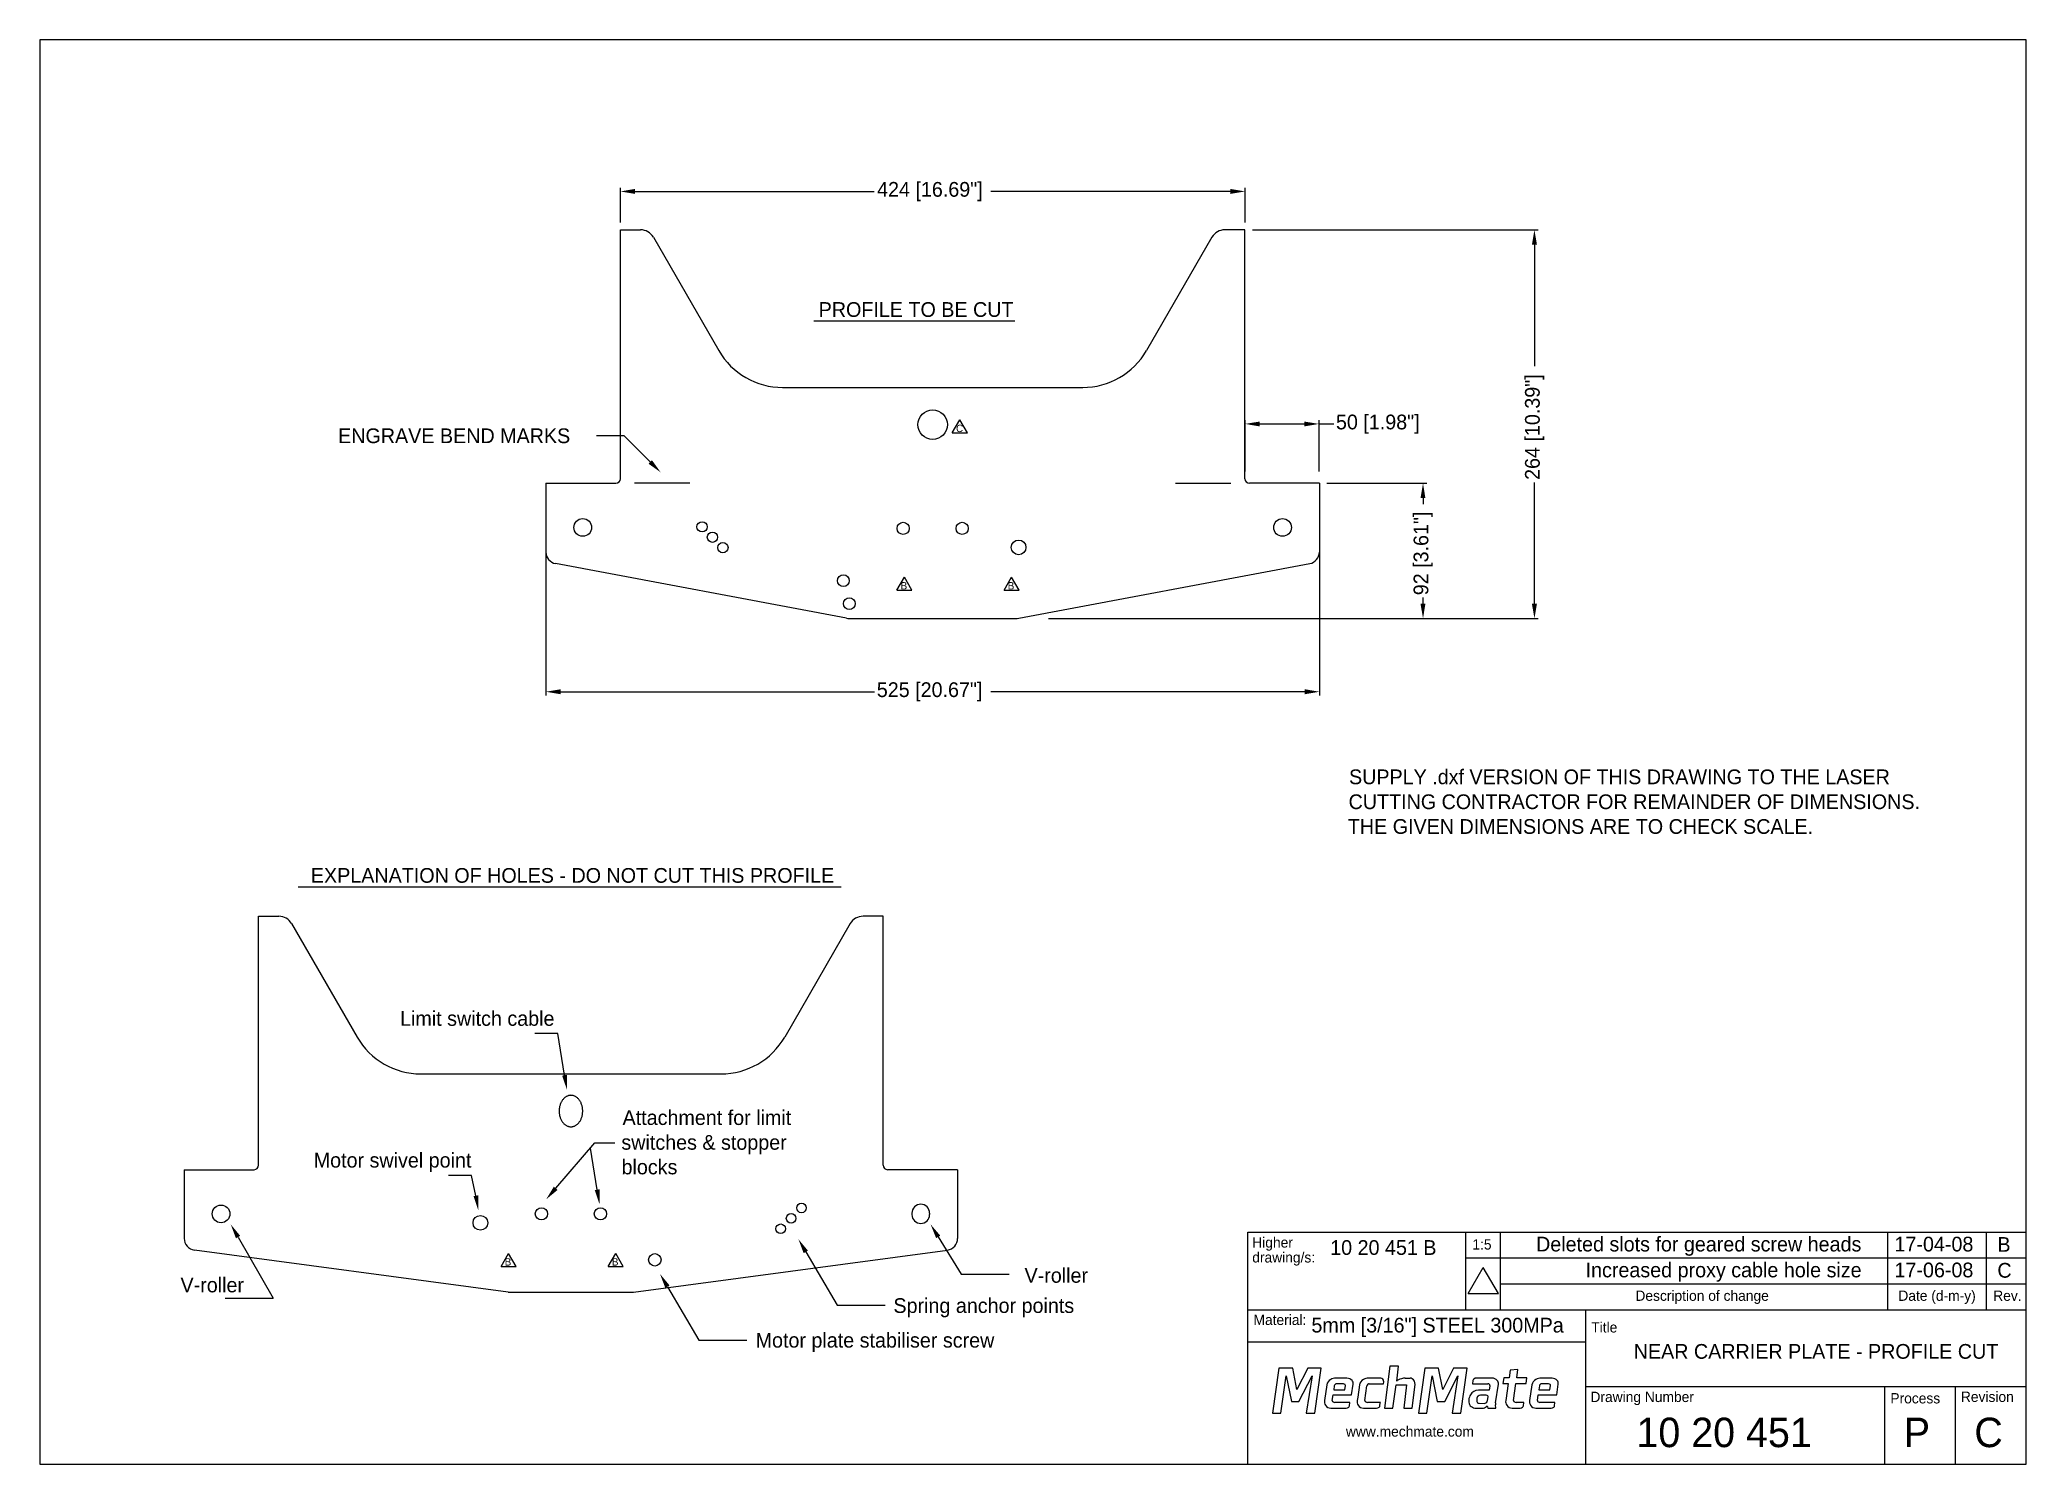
# Model space of a CAD drawing. Extents: x 2978 to 4326, y 9187 to 10154.
import ezdxf
from ezdxf.enums import TextEntityAlignment as Align

# ---------------------------------------------------------------- set-up
doc = ezdxf.new("R2010")
doc.units = 0
doc.header["$LTSCALE"] = 50
doc.layers.get('0').update_dxf_attribs({"color": 221, "linetype": 'CONTINUOUS'})
doc.layers.get('DEFPOINTS').update_dxf_attribs({"linetype": 'CONTINUOUS'})
for name, color, linetype in [('01_FRAME', 4, 'CONTINUOUS'), ('01_FRAME0', 4, 'CONTINUOUS'), ('10_OUTLINE', 2, 'CONTINUOUS'), ('10_OUTLINE0', 2, 'CONTINUOUS'), ('50_DIMENSIONS', 7, 'CONTINUOUS'), ('50_DIMENSIONS0', 7, 'CONTINUOUS'), ('50_DIMENSIONS1', 7, 'CONTINUOUS'), ('62_TEXT', 7, 'CONTINUOUS')]:
    doc.layers.add(name, color=color, linetype=linetype)
doc.styles.add('MECHTRONICS', font='txt', dxfattribs={"height": 10})
doc.dimstyles.get("Standard").update_dxf_attribs({"dimtxt": 0.18, "dimasz": 0.18, "dimexe": 0.18, "dimexo": 0.0625, "dimgap": 0.09, "dimtad": 0, "dimtih": 1, "dimtoh": 1, "dimzin": 0, "dimcen": 0.09, "dimazin": 3, "dimtfac": 1, "dimtofl": 0, "dimtmove": 0, "dimatfit": 3})

msp = doc.modelspace()

# ---------------------------------------------------------------- texts
at = {"layer": '01_FRAME', "color": 7, "style": 'MECHTRONICS'}
for s, height, p in [('C', 5, (3600.068, 9887.558)), ('B', 5, (3562.448, 9780.714)), ('B', 5, (3635.165, 9780.714)), ('Deleted slots for geared screw heads', 10, (3993.708, 9331.388)), ('B', 10, (4306.787, 9331.152)), ('B', 5, (3293.799, 9321.787)), ('B', 5, (3366.517, 9321.787)), ('Increased proxy cable hole size', 10, (4027.324, 9313.826)), ('C', 10, (4306.787, 9313.591))]:
    msp.add_text(s, height=height, dxfattribs=at).set_placement(p)
at = {"layer": '01_FRAME', "color": 8, "style": 'MECHTRONICS'}
for s, p in [('drawing/s:', (3801.111, 9323.898)), ('Higher', (3801.111, 9334.036)), ('Description of change', (4061.139, 9297.873)), ('Date (d-m-y)', (4239.563, 9297.873)), ('Rev.', (4303.973, 9297.873)), ('Material:', (3801.957, 9281.463)), ('Title', (4031.175, 9276.384)), ('Drawing Number', (4030.603, 9229.18)), ('Process', (4234.163, 9228.247)), ('Revision', (4282.024, 9229.256)), ('www.mechmate.com', (3864.654, 9205.701))]:
    msp.add_text(s, height=7, dxfattribs=at).set_placement(p)
at = {"layer": '01_FRAME0', "color": 8, "style": 'MECHTRONICS'}
msp.add_text('1:5', height=7, dxfattribs=at).set_placement((3950.499, 9332.67))
at = {"layer": '62_TEXT', "style": 'MECHTRONICS'}
for s, p in [('PROFILE TO BE CUT', (3572.975, 9965.734)), ('EXPLANATION OF HOLES - DO NOT CUT THIS PROFILE', (3339.808, 9581.632)), ('NEAR CARRIER PLATE - PROFILE CUT', (4183.695, 9258.557))]:
    msp.add_text(s, height=10, dxfattribs=at).set_placement(p, align=Align.CENTER)
for s, height, p in [('10 20 451 B', 10, (3854.005, 9329.06)), ('17-04-08', 10, (4236.964, 9331.388)), ('17-06-08', 10, (4236.964, 9313.826)), ('Spring anchor points', 10, (3557.587, 9289.655)), ('5mm [3/16"] STEEL 300MPa', 10, (3841.263, 9276.369)), ('10 20 451', 20, (4061.839, 9198.565)), ('P', 20, (4243.269, 9198.565)), ('C', 20, (4291.129, 9198.565))]:
    msp.add_text(s, height=height, dxfattribs=at).set_placement(p)

# ---------------------------------------------------------------- blocks, each defined once
blk = doc.blocks.new('*U53')
at = {"layer": '50_DIMENSIONS1', "color": 0, "style": 'MECHTRONICS'}
blk.add_text('525 [20.67"]', height=10, dxfattribs=at).set_placement((3546.3, 9707.7))
blk = doc.blocks.new('*D39')
at = {"layer": '50_DIMENSIONS1', "color": 7}
for p, q in [((3321.8, 9847.8), (3321.8, 9708.8)), ((3846.7, 9847.8), (3846.7, 9708.8)), ((3331.8, 9711.3), (3544.8, 9711.3)), ((3836.7, 9711.3), (3623.6, 9711.3))]:
    blk.add_line(p, q, dxfattribs=at)
for points in [[(3331.8, 9713), (3331.8, 9709.6), (3321.8, 9711.3)], [(3836.7, 9713), (3836.7, 9709.6), (3846.7, 9711.3)]]:
    blk.add_solid(points, dxfattribs=at)
at = {"layer": 'DEFPOINTS', "color": 0}
for p in [(3321.8, 9852.8), (3846.7, 9852.8), (3846.7, 9711.3)]:
    blk.add_point(p, dxfattribs=at)
at = {"layer": '50_DIMENSIONS1'}
blk.add_blockref('*U53', (0, 0), dxfattribs=at)
blk = doc.blocks.new('*U50')
at = {"layer": '50_DIMENSIONS1', "color": 0, "style": 'MECHTRONICS'}
blk.add_text('264 [10.39"]', height=10, rotation=90, dxfattribs=at).set_placement((3996.2, 9855.1))
blk = doc.blocks.new('*D40')
at = {"layer": '50_DIMENSIONS1', "color": 7}
for p, q in [((3801.2, 10024.8), (3995.1, 10024.8)), ((3992.6, 10014.8), (3992.6, 9932.4)), ((3992.6, 9771), (3992.6, 9853.4)), ((3662.8, 9761), (3995.1, 9761))]:
    blk.add_line(p, q, dxfattribs=at)
for points in [[(3990.9, 10014.8), (3994.3, 10014.8), (3992.6, 10024.8)], [(3990.9, 9771), (3994.3, 9771), (3992.6, 9761)]]:
    blk.add_solid(points, dxfattribs=at)
at = {"layer": 'DEFPOINTS', "color": 0}
for p in [(3796.2, 10024.8), (3992.6, 10024.8), (3657.8, 9761)]:
    blk.add_point(p, dxfattribs=at)
at = {"layer": '50_DIMENSIONS1'}
blk.add_blockref('*U50', (0, 0), dxfattribs=at)
blk = doc.blocks.new('*U52')
at = {"layer": '50_DIMENSIONS1', "color": 0, "style": 'MECHTRONICS'}
blk.add_text('92 [3.61"]', height=10, rotation=90, dxfattribs=at).set_placement((3920.6, 9776.8))
blk = doc.blocks.new('*D41')
at = {"layer": '50_DIMENSIONS1', "color": 7}
for p, q in [((3851.7, 9852.8), (3919.5, 9852.8)), ((3917, 9842.8), (3917, 9838.6)), ((3917, 9771), (3917, 9775.3)), ((3662.8, 9761), (3919.5, 9761))]:
    blk.add_line(p, q, dxfattribs=at)
for points in [[(3915.3, 9842.8), (3918.6, 9842.8), (3917, 9852.8)], [(3915.3, 9771), (3918.6, 9771), (3917, 9761)]]:
    blk.add_solid(points, dxfattribs=at)
at = {"layer": 'DEFPOINTS', "color": 0}
for p in [(3846.7, 9852.8), (3917, 9852.8), (3657.8, 9761)]:
    blk.add_point(p, dxfattribs=at)
at = {"layer": '50_DIMENSIONS1'}
blk.add_blockref('*U52', (0, 0), dxfattribs=at)
blk = doc.blocks.new('*U51')
at = {"layer": '50_DIMENSIONS1', "color": 0, "style": 'MECHTRONICS'}
blk.add_text('50 [1.98"]', height=10, dxfattribs=at).set_placement((3857.9, 9889.4))
blk = doc.blocks.new('*D42')
at = {"layer": '50_DIMENSIONS1', "color": 7}
for p, q in [((3796.2, 9860.8), (3796.2, 9895.6)), ((3846.4, 9860.8), (3846.4, 9895.6)), ((3806.2, 9893.1), (3836.4, 9893.1)), ((3846.4, 9893.1), (3856.4, 9893.1))]:
    blk.add_line(p, q, dxfattribs=at)
for points in [[(3806.2, 9894.7), (3806.2, 9891.4), (3796.2, 9893.1)], [(3836.4, 9894.7), (3836.4, 9891.4), (3846.4, 9893.1)]]:
    blk.add_solid(points, dxfattribs=at)
at = {"layer": 'DEFPOINTS', "color": 0}
for p in [(3846.4, 9893.1), (3796.2, 9855.8), (3846.4, 9855.8)]:
    blk.add_point(p, dxfattribs=at)
at = {"layer": '50_DIMENSIONS1'}
blk.add_blockref('*U51', (0, 0), dxfattribs=at)
blk = doc.blocks.new('*U49')
at = {"layer": '50_DIMENSIONS1', "color": 0, "style": 'MECHTRONICS'}
blk.add_text('424 [16.69"]', height=10, dxfattribs=at).set_placement((3546.5, 10047.3))
blk = doc.blocks.new('*D43')
at = {"layer": '50_DIMENSIONS1', "color": 7}
for p, q in [((3372.3, 10029.8), (3372.3, 10053.4)), ((3382.3, 10050.9), (3544.6, 10050.9)), ((3786.2, 10050.9), (3623.8, 10050.9)), ((3796.2, 10029.8), (3796.2, 10053.4))]:
    blk.add_line(p, q, dxfattribs=at)
for points in [[(3382.3, 10052.6), (3382.3, 10049.2), (3372.3, 10050.9)], [(3786.2, 10052.6), (3786.2, 10049.2), (3796.2, 10050.9)]]:
    blk.add_solid(points, dxfattribs=at)
at = {"layer": 'DEFPOINTS', "color": 0}
for p in [(3796.2, 10050.9), (3372.3, 10024.8), (3796.2, 10024.8)]:
    blk.add_point(p, dxfattribs=at)
at = {"layer": '50_DIMENSIONS1'}
blk.add_blockref('*U49', (0, 0), dxfattribs=at)
blk = doc.blocks.new('*U17')
at = {"layer": '62_TEXT', "style": 'MECHTRONICS'}
blk.add_text('V-roller', height=10, dxfattribs=at).set_placement((616.9, 200.1))
blk = doc.blocks.new('*U18')
at = {"layer": '62_TEXT', "style": 'MECHTRONICS'}
for s, p in [('Attachment for limit ', (344.1, 307.2)), ('switches & stopper ', (343.3, 290.4)), ('blocks', (343.4, 273.7))]:
    blk.add_text(s, height=10, dxfattribs=at).set_placement(p)
blk = doc.blocks.new('*U19')
at = {"layer": '62_TEXT', "style": 'MECHTRONICS'}
blk.add_text('V-roller', height=10, dxfattribs=at).set_placement((44.1, 193.6))
blk = doc.blocks.new('*U20')
at = {"layer": '62_TEXT', "style": 'MECHTRONICS'}
for s, p in [('SUPPLY .dxf VERSION OF THIS DRAWING TO THE LASER ', (837.1, 538.5)), ('CUTTING CONTRACTOR FOR REMAINDER OF DIMENSIONS. ', (836.8, 521.6)), ('THE GIVEN DIMENSIONS ARE TO CHECK SCALE.', (836.3, 504.8))]:
    blk.add_text(s, height=10, dxfattribs=at).set_placement(p)
blk = doc.blocks.new('*U21')
at = {"layer": '50_DIMENSIONS'}
blk.add_lwpolyline([(558.3, 231.2), (573.9, 205.9), (606.4, 205.9)], dxfattribs=at)
blk.add_solid([(556.9, 230.4), (553.1, 239.8), (559.7, 232.1)], dxfattribs=at)
blk = doc.blocks.new('*U22')
at = {"layer": '50_DIMENSIONS'}
blk.add_lwpolyline([(468.4, 221.1), (489.7, 184.8), (522.2, 184.8)], dxfattribs=at)
blk.add_solid([(467, 220.2), (463.4, 229.7), (469.9, 221.9)], dxfattribs=at)
blk = doc.blocks.new('*U23')
at = {"layer": '62_TEXT', "style": 'MECHTRONICS'}
blk.add_text('Motor plate stabiliser screw', height=10, dxfattribs=at).set_placement((434.4, 156.1))
blk = doc.blocks.new('*U24')
at = {"layer": '50_DIMENSIONS'}
blk.add_lwpolyline([(374.6, 197.4), (395.8, 161.2), (428.4, 161.2)], dxfattribs=at)
blk.add_solid([(373.1, 196.6), (369.5, 206.1), (376, 198.3)], dxfattribs=at)
blk = doc.blocks.new('*U25')
at = {"layer": '62_TEXT', "style": 'MECHTRONICS'}
blk.add_text('Limit switch cable', height=10, dxfattribs=at).set_placement((193.1, 374.5))
blk = doc.blocks.new('*U26')
at = {"layer": '62_TEXT', "style": 'MECHTRONICS'}
blk.add_text('Motor swivel point', height=10, dxfattribs=at).set_placement((134.5, 278.3))
blk = doc.blocks.new('*U37')
at = {"layer": '50_DIMENSIONS0', "style": 'MECHTRONICS'}
blk.add_text('ENGRAVE BEND MARKS', height=10, dxfattribs=at).set_placement((1684.9, 9853.7))
blk = doc.blocks.new('*U38')
at = {"layer": '50_DIMENSIONS0'}
blk.add_lwpolyline([(1896.8, 9840.9), (1879.1, 9858.6), (1860.3, 9858.6)], dxfattribs=at)
blk.add_solid([(1897.9, 9842.1), (1903.8, 9833.9), (1895.6, 9839.7)], dxfattribs=at)

# ---------------------------------------------------------------- dimensions: what is measured, and where the dimension line sits
at = {"layer": '50_DIMENSIONS1', "color": 255}
for base, p1, p2, picture, middle in [((3796.158, 10050.883), (3372.258, 10024.815), (3796.158, 10024.815), '*D43', (3584.208, 10050.883)), ((3846.37, 9893.068), (3796.158, 9855.815), (3846.37, 9855.815), '*D42', (3888, 9893.068)), ((3846.658, 9711.306), (3321.758, 9852.815), (3846.658, 9852.815), '*D39', (3584.208, 9711.306))]:
    dim = msp.add_linear_dim(base=base, p1=p1, p2=p2, dimstyle='Standard', override={"dimpost": '<>'}, dxfattribs=at)
    dim.commit()
    dim.dimension.update_dxf_attribs({"geometry": picture, "text_midpoint": middle})
for base, p2, picture, middle in [((3992.611, 10024.815), (3796.158, 10024.815), '*D40', (3992.611, 9892.915)), ((3916.98, 9852.815), (3846.658, 9852.815), '*D41', (3916.98, 9806.915))]:
    dim = msp.add_linear_dim(base=base, p1=(3657.843, 9761.015), p2=p2, angle=90, dimstyle='Standard', override={"dimpost": '<>'}, dxfattribs=at)
    dim.commit()
    dim.dimension.update_dxf_attribs({"geometry": picture, "text_midpoint": middle})

# ---------------------------------------------------------------- linework, layer by layer
for p, q in [((3419.403, 9852.815), (3381.88, 9852.815)), ((3749.013, 9852.815), (3786.536, 9852.815))]:
    msp.add_line(p, q)
at = {"layer": '01_FRAME', "color": 4}
for p, q in [((2978.222, 10153.868), (2978.222, 9186.936)), ((4326.387, 10153.868), (2978.222, 10153.868)), ((4326.387, 9186.936), (4326.387, 10153.868)), ((3798.087, 9291.838), (3945.988, 9291.838)), ((3798.087, 9186.936), (3798.087, 9291.838)), ((3945.988, 9291.838), (4325.97, 9291.838)), ((4027.305, 9291.838), (4027.305, 9186.936)), ((3798.087, 9270.105), (4027.305, 9270.105)), ((4027.305, 9239.62), (4325.97, 9239.62)), ((2978.222, 9186.936), (4326.387, 9186.936))]:
    msp.add_line(p, q, dxfattribs=at)
at = {"layer": '01_FRAME', "color": 7}
for p, q in [((3597.544, 9887.021), (3602.654, 9895.871)), ((3607.764, 9887.021), (3602.654, 9895.871)), ((3597.544, 9887.021), (3607.764, 9887.021)), ((3559.924, 9780.177), (3565.034, 9789.027)), ((3570.143, 9780.177), (3565.034, 9789.027)), ((3632.641, 9780.177), (3637.751, 9789.027)), ((3642.861, 9780.177), (3637.751, 9789.027)), ((3559.924, 9780.177), (3570.143, 9780.177)), ((3632.641, 9780.177), (3642.861, 9780.177)), ((3291.275, 9321.25), (3296.385, 9330.1)), ((3301.495, 9321.25), (3296.385, 9330.1)), ((3363.993, 9321.25), (3369.102, 9330.1)), ((3374.212, 9321.25), (3369.102, 9330.1)), ((3291.275, 9321.25), (3301.495, 9321.25)), ((3363.993, 9321.25), (3374.212, 9321.25)), ((3947.702, 9302.779), (3957.921, 9320.479)), ((3968.14, 9302.779), (3957.921, 9320.479)), ((3947.702, 9302.779), (3968.14, 9302.779))]:
    msp.add_line(p, q, dxfattribs=at)
at = {"layer": '01_FRAME', "color": 8}
for p, q in [((3798.087, 9344.566), (3945.988, 9344.566)), ((3798.087, 9291.838), (3798.087, 9344.566)), ((3945.988, 9344.566), (4325.97, 9344.566)), ((3945.988, 9291.838), (3945.988, 9344.566)), ((3969.609, 9291.838), (3969.609, 9344.777)), ((4232.329, 9291.838), (4232.329, 9344.733)), ((4299.288, 9291.838), (4299.288, 9344.733)), ((3945.988, 9327.004), (4325.97, 9327.004)), ((3969.609, 9309.443), (4325.97, 9309.443)), ((4230.249, 9239.62), (4230.249, 9186.936)), ((4278.109, 9239.62), (4278.109, 9186.936))]:
    msp.add_line(p, q, dxfattribs=at)
at = {"layer": '01_FRAME0', "color": 7}
for p, q in [((3819.214, 9252.158), (3814.898, 9221.642)), ((3828.591, 9252.158), (3819.214, 9252.158)), ((3831.36, 9237.582), (3828.591, 9252.158)), ((3838.732, 9252.158), (3831.36, 9237.582)), ((3847.975, 9252.158), (3838.732, 9252.158)), ((3843.602, 9221.642), (3847.975, 9252.158)), ((3894.52, 9253.452), (3890.963, 9224.929)), ((3900.345, 9253.452), (3894.52, 9253.452)), ((3899.127, 9243.24), (3900.345, 9253.452)), ((3918.2, 9252.158), (3913.883, 9221.642)), ((3927.577, 9252.158), (3918.2, 9252.158)), ((3930.346, 9237.582), (3927.577, 9252.158)), ((3937.718, 9252.158), (3930.346, 9237.582)), ((3946.961, 9252.158), (3937.718, 9252.158)), ((3942.588, 9221.642), (3946.961, 9252.158)), ((3976.212, 9250.788), (3975.397, 9245.535)), ((3981.395, 9251.378), (3976.212, 9250.788)), ((3980.549, 9245.535), (3981.395, 9251.378)), ((3820.512, 9221.642), (3824.122, 9247.049)), ((3824.122, 9247.049), (3827.674, 9229.554)), ((3832.773, 9229.554), (3841.654, 9246.934)), ((3841.654, 9246.934), (3837.682, 9221.642)), ((3851.675, 9240.856), (3850.06, 9230.247)), ((3856.741, 9240.078), (3856.421, 9237.397)), ((3856.421, 9237.397), (3863.877, 9237.397)), ((3865.356, 9245.393), (3857.904, 9245.393)), ((3862.962, 9241.527), (3858.205, 9241.527)), ((3863.877, 9237.397), (3864.29, 9240.397)), ((3868.516, 9234.091), (3869.597, 9241.344)), ((3873.873, 9240.856), (3872.642, 9232.553)), ((3877.604, 9230.131), (3878.948, 9240.088)), ((3887.715, 9245.393), (3880.102, 9245.393)), ((3880.409, 9241.548), (3890.103, 9241.548)), ((3890.103, 9241.548), (3890.319, 9242.878)), ((3896.415, 9224.929), (3898.661, 9240.845)), ((3898.661, 9240.845), (3905.89, 9240.845)), ((3905.89, 9240.845), (3903.878, 9224.929)), ((3904.976, 9245.393), (3908.165, 9245.393)), ((3909.563, 9224.929), (3911.597, 9241.018)), ((3919.498, 9221.642), (3923.108, 9247.049)), ((3923.108, 9247.049), (3926.66, 9229.554)), ((3931.759, 9229.554), (3940.64, 9246.934)), ((3940.64, 9246.934), (3936.667, 9221.642)), ((3950.858, 9243.771), (3950.627, 9241.541)), ((3950.627, 9241.541), (3961.017, 9241.541)), ((3963.868, 9245.462), (3953.242, 9245.462)), ((3961.931, 9237.313), (3954.549, 9237.313)), ((3962.316, 9240.08), (3961.931, 9237.313)), ((3962.345, 9240.412), (3962.316, 9240.08)), ((3966.152, 9228.553), (3968.109, 9241.414)), ((3971.756, 9245.535), (3971.091, 9241.768)), ((3971.091, 9241.768), (3974.859, 9241.768)), ((3975.397, 9245.535), (3971.756, 9245.535)), ((3974.859, 9241.768), (3973.09, 9230.236)), ((3978.435, 9230.12), (3980.088, 9241.768)), ((3980.088, 9241.768), (3987.009, 9241.768)), ((3987.47, 9245.535), (3980.549, 9245.535)), ((3987.009, 9241.768), (3987.47, 9245.535)), ((3990.862, 9240.856), (3989.247, 9230.247)), ((3995.928, 9240.078), (3995.607, 9237.397)), ((3995.607, 9237.397), (4003.064, 9237.397)), ((4004.543, 9245.393), (3997.091, 9245.393)), ((4002.149, 9241.527), (3997.391, 9241.527)), ((4003.064, 9237.397), (4003.477, 9240.397)), ((4007.703, 9234.091), (4008.783, 9241.344)), ((3814.898, 9221.642), (3820.512, 9221.642)), ((3827.674, 9229.554), (3832.773, 9229.554)), ((3837.682, 9221.642), (3843.602, 9221.642)), ((3854.443, 9225.019), (3864.778, 9225.019)), ((3855.409, 9230.131), (3855.905, 9234.091)), ((3855.905, 9234.091), (3868.516, 9234.091)), ((3867.362, 9228.94), (3857.135, 9228.94)), ((3867.132, 9226.71), (3867.362, 9228.94)), ((3868.516, 9234.091), (3868.516, 9234.091)), ((3872.642, 9232.553), (3872.258, 9230.247)), ((3876.641, 9225.019), (3880.64, 9225.019)), ((3880.64, 9228.94), (3879.33, 9228.94)), ((3888.06, 9228.94), (3880.64, 9228.94)), ((3880.64, 9225.019), (3885.438, 9225.019)), ((3887.791, 9226.71), (3888.022, 9228.709)), ((3888.022, 9228.709), (3888.06, 9228.94)), ((3890.963, 9224.929), (3896.415, 9224.929)), ((3890.963, 9224.929), (3890.963, 9224.929)), ((3903.878, 9224.929), (3909.563, 9224.929)), ((3913.883, 9221.642), (3919.498, 9221.642)), ((3926.66, 9229.554), (3931.759, 9229.554)), ((3936.667, 9221.642), (3942.588, 9221.642)), ((3953.088, 9225.011), (3958.009, 9225.011)), ((3955.01, 9228.304), (3958.715, 9228.232)), ((3959.955, 9233.763), (3956.016, 9233.763)), ((3960.705, 9230.164), (3961.152, 9232.633)), ((3961.009, 9225.088), (3966.315, 9225.088)), ((3966.315, 9225.088), (3966.114, 9227.361)), ((3977.473, 9225.008), (3982.81, 9225.008)), ((3977.473, 9225.008), (3977.858, 9225.008)), ((3985.394, 9228.929), (3980.16, 9228.929)), ((3985.163, 9226.699), (3985.394, 9228.929)), ((3993.63, 9225.019), (4003.965, 9225.019)), ((3994.596, 9230.131), (3995.091, 9234.091)), ((3995.091, 9234.091), (4007.703, 9234.091)), ((4006.549, 9228.94), (3996.322, 9228.94)), ((4006.319, 9226.71), (4006.549, 9228.94)), ((4007.703, 9234.091), (4007.703, 9234.091))]:
    msp.add_line(p, q, dxfattribs=at)
for centre, radius, start, end in [((3856.545, 9240.083), 4.931, 116.434312, 170.973748), ((3858.175, 9236.804), 8.593, 91.809445, 116.434312), ((3858.504, 9239.824), 1.781, 129.978867, 171.821547), ((3858.247, 9240.193), 1.334, 91.829758, 131.711499), ((3863.027, 9240.158), 1.37, 41.694258, 92.74167), ((3863.342, 9240.439), 0.949, 357.496511, 41.694258), ((3864.86, 9239.883), 5.532, 44.532576, 84.85299), ((3866.761, 9241.753), 2.865, 351.796154, 44.532576), ((3878.743, 9240.083), 4.931, 116.434312, 170.973748), ((3880.373, 9236.804), 8.593, 91.809445, 116.434312), ((3880.709, 9239.846), 1.781, 129.978867, 171.821547), ((3880.452, 9240.215), 1.334, 91.829758, 131.711499), ((3887.791, 9242.785), 2.609, 29.017139, 91.670039), ((3888.293, 9243.064), 2.034, 354.752788, 29.017139), ((3900.983, 9242.149), 2.153, 118.12841, 149.550277), ((3905.362, 9233.958), 11.441, 91.933706, 118.12841), ((3908.212, 9242.817), 2.576, 57.030569, 91.058419), ((3907.235, 9241.311), 4.371, 356.162258, 57.030569), ((3954.683, 9230.979), 6.335, 91.211385, 150.301334), ((3952.545, 9243.495), 1.71, 130.984209, 170.706155), ((3953.235, 9242.7), 2.762, 89.862277, 130.984209), ((3961.083, 9240.173), 1.37, 41.694258, 92.74167), ((3961.397, 9240.453), 0.949, 357.496511, 41.694258), ((3963.372, 9239.953), 5.532, 44.532576, 84.85299), ((3965.273, 9241.823), 2.865, 351.796154, 44.532576), ((3995.732, 9240.083), 4.931, 116.434312, 170.973748), ((3997.362, 9236.804), 8.593, 91.809445, 116.434312), ((3997.691, 9239.824), 1.781, 129.978867, 171.821547), ((3997.434, 9240.193), 1.334, 91.829758, 131.711499), ((4002.214, 9240.158), 1.37, 41.694258, 92.74167), ((4002.529, 9240.439), 0.949, 357.496511, 41.694258), ((4004.047, 9239.883), 5.532, 44.532576, 84.85299), ((4005.948, 9241.753), 2.865, 351.796154, 44.532576), ((3854.794, 9229.642), 4.772, 172.721557, 213.37814), ((3854.519, 9229.461), 4.443, 213.37814, 269.02243), ((3856.439, 9230.139), 1.029, 180.443681, 242.054946), ((3857.124, 9231.431), 2.492, 242.054946, 270.250188), ((3864.763, 9227.801), 2.782, 269.688115, 309.851598), ((3865.469, 9226.955), 1.681, 309.851598, 351.610132), ((3876.991, 9229.642), 4.772, 172.721557, 213.37814), ((3876.717, 9229.461), 4.443, 213.37814, 269.02243), ((3878.634, 9230.139), 1.029, 180.443681, 242.054946), ((3879.319, 9231.431), 2.492, 242.054946, 270.250188), ((3885.423, 9227.801), 2.782, 269.688115, 309.851598), ((3886.129, 9226.955), 1.681, 309.851598, 351.610132), ((3953.815, 9229.934), 5.832, 172.840773, 205.630649), ((3957.278, 9229.499), 9.322, 150.301334, 172.840773), ((3951.419, 9228.785), 3.175, 205.630649, 237.511017), ((3953.519, 9232.083), 7.084, 237.511017, 266.510065), ((3958.992, 9230.25), 5.563, 164.788246, 186.820146), ((3954.761, 9229.706), 1.298, 185.171296, 236.501383), ((3935.403, 9237.023), 18.98, 343.742062, 345.590227), ((3955.565, 9231.776), 1.854, 126.797417, 163.583748), ((3955.118, 9230.245), 1.944, 236.501383, 266.8299), ((3955.987, 9231.17), 2.593, 89.355342, 126.250175), ((3957.372, 9228.574), 3.62, 280.141617, 328.863897), ((3958.332, 9230.535), 2.335, 279.456558, 324.929404), ((3959.89, 9232.394), 1.37, 41.694258, 92.74167), ((3957.603, 9231.047), 3.225, 324.929404, 344.118817), ((3965.731, 9227.56), 5.33, 189.251851, 207.625462), ((3960.204, 9232.675), 0.949, 357.496511, 41.694258), ((3971.095, 9227.801), 5, 171.34562, 185.043531), ((3977.823, 9229.631), 4.772, 172.721557, 213.37814), ((3977.549, 9229.45), 4.443, 213.37814, 269.02243), ((3979.464, 9230.128), 1.029, 180.443681, 242.054946), ((3980.149, 9231.42), 2.492, 242.054946, 270.250188), ((3982.794, 9227.79), 2.782, 269.688115, 309.851598), ((3983.5, 9226.944), 1.681, 309.851598, 351.610132), ((3993.981, 9229.642), 4.772, 172.721557, 213.37814), ((3993.706, 9229.461), 4.443, 213.37814, 269.02243), ((3995.626, 9230.139), 1.029, 180.443681, 242.054946), ((3996.311, 9231.431), 2.492, 242.054946, 270.250188), ((4003.95, 9227.801), 2.782, 269.688115, 309.851598), ((4004.656, 9226.955), 1.681, 309.851598, 351.610132)]:
    msp.add_arc(centre, radius, start, end, dxfattribs=at)
at = {"layer": '10_OUTLINE', "color": 2}
for p, q in [((3372.258, 9855.815), (3372.258, 10024.815)), ((3372.258, 10024.815), (3385.984, 10024.815)), ((3394.645, 10019.815), (3439.101, 9942.815)), ((3773.771, 10019.815), (3729.315, 9942.815)), ((3796.158, 10024.815), (3782.432, 10024.815)), ((3796.158, 9855.815), (3796.158, 10024.815)), ((3482.402, 9917.815), (3686.014, 9917.815)), ((3321.758, 9852.815), (3369.258, 9852.815)), ((3321.758, 9852.815), (3321.758, 9806.137)), ((3846.658, 9852.815), (3799.158, 9852.815)), ((3846.658, 9852.815), (3846.658, 9806.137)), ((3321.758, 9805.315), (3321.758, 9805.315)), ((3321.758, 9805.315), (3321.758, 9805.315)), ((3846.658, 9805.315), (3846.658, 9805.315)), ((3525.826, 9761.188), (3328.282, 9798.274)), ((3642.59, 9761.188), (3840.134, 9798.274)), ((3527.685, 9761.015), (3640.731, 9761.015))]:
    msp.add_line(p, q, dxfattribs=at)
for centre, radius in [((3584.208, 9892.602), 10), ((3346.758, 9822.815), 6), ((3821.658, 9822.815), 6), ((3427.703, 9823.239), 3.5), ((3434.774, 9816.168), 3.5), ((3441.845, 9809.097), 3.5), ((3642.513, 9809.246), 5), ((3523.636, 9786.674), 4), ((3527.685, 9771.092), 4)]:
    msp.add_circle(centre, radius, dxfattribs=at)
for centre, radius, start, end in [((3385.984, 10014.815), 10, 30, 90), ((3782.432, 10014.815), 10, 90, 150), ((3482.402, 9967.815), 50, 210, 270), ((3686.014, 9967.815), 50, 270, 330), ((3369.258, 9855.815), 3, 270, 0), ((3799.158, 9855.815), 3, 180, 270), ((3329.758, 9806.137), 8, 180, 259.367184), ((3838.658, 9806.137), 8, 280.632816, 0), ((3527.685, 9771.092), 10.077, 259.367184, 270), ((3640.731, 9771.092), 10.077, 270, 280.632816)]:
    msp.add_arc(centre, radius, start, end, dxfattribs=at)
at = {"layer": '10_OUTLINE0', "color": 2}
for centre in [(3564.208, 9822.208), (3604.208, 9822.208)]:
    msp.add_circle(centre, 4.15, dxfattribs=at)
at = {"layer": '50_DIMENSIONS'}
for p, q in [((3329.86, 9479.22), (3314.267, 9479.22)), ((3271.295, 9382.999), (3255.701, 9382.999)), ((3112.83, 9341.126), (3136.702, 9299.637)), ((3104.115, 9299.692), (3136.702, 9299.637))]:
    msp.add_line(p, q, dxfattribs=at)
msp.add_solid([(3111.386, 9340.295), (3107.843, 9349.794), (3114.275, 9341.957)], dxfattribs=at)
at = {"layer": '62_TEXT'}
for p, q in [((3503.611, 9963), (3639.876, 9963)), ((3153.714, 9578.898), (3522.007, 9578.898)), ((3126.763, 9389.897), (3126.763, 9558.897)), ((3126.763, 9558.897), (3140.489, 9558.897)), ((3550.663, 9558.897), (3536.937, 9558.897)), ((3550.663, 9389.897), (3550.663, 9558.897)), ((3149.15, 9553.897), (3193.606, 9476.897)), ((3528.276, 9553.897), (3483.82, 9476.897)), ((3334.42, 9451.008), (3329.86, 9479.22)), ((3236.907, 9451.897), (3440.519, 9451.897)), ((3328.39, 9374.259), (3354.994, 9405.054)), ((3356.512, 9373.32), (3351.952, 9401.532)), ((3354.994, 9405.054), (3368.587, 9405.054)), ((3076.263, 9386.897), (3123.763, 9386.897)), ((3076.263, 9386.897), (3076.263, 9340.219)), ((3601.163, 9386.897), (3553.663, 9386.897)), ((3601.163, 9386.897), (3601.163, 9340.219)), ((3274.25, 9369.22), (3271.295, 9382.999)), ((3570.163, 9357.397), (3570.163, 9356.397)), ((3582.163, 9357.397), (3582.163, 9356.397)), ((3076.263, 9339.397), (3076.263, 9339.397)), ((3296.213, 9303.747), (3083.2, 9332.29)), ((3381.213, 9303.747), (3594.226, 9332.29)), ((3601.163, 9339.397), (3601.163, 9339.397)), ((3296.213, 9303.747), (3381.213, 9303.747))]:
    msp.add_line(p, q, dxfattribs=at)
msp.add_polyline3d([(3338.713, 9416.003, 0), (3339.106, 9416.016, 0), (3339.497, 9416.054, 0), (3339.887, 9416.119, 0), (3340.274, 9416.208, 0), (3340.657, 9416.323, 0), (3341.035, 9416.463, 0), (3341.408, 9416.627, 0), (3341.774, 9416.816, 0), (3342.133, 9417.028, 0), (3342.484, 9417.264, 0), (3342.826, 9417.523, 0), (3343.158, 9417.803, 0), (3343.479, 9418.105, 0), (3343.788, 9418.427, 0), (3344.085, 9418.77, 0), (3344.37, 9419.131, 0), (3344.641, 9419.511, 0), (3344.897, 9419.908, 0), (3345.139, 9420.321, 0), (3345.365, 9420.75, 0), (3345.575, 9421.193, 0), (3345.768, 9421.649, 0), (3345.945, 9422.117, 0), (3346.104, 9422.596, 0), (3346.245, 9423.086, 0), (3346.368, 9423.583, 0), (3346.473, 9424.089, 0), (3346.559, 9424.6, 0), (3346.626, 9425.117, 0), (3346.674, 9425.637, 0), (3346.703, 9426.16, 0), (3346.713, 9426.684, 0), (3346.703, 9427.208, 0), (3346.674, 9427.731, 0), (3346.626, 9428.251, 0), (3346.559, 9428.768, 0), (3346.473, 9429.279, 0), (3346.368, 9429.784, 0), (3346.245, 9430.282, 0), (3346.104, 9430.771, 0), (3345.945, 9431.251, 0), (3345.768, 9431.719, 0), (3345.575, 9432.175, 0), (3345.365, 9432.618, 0), (3345.139, 9433.047, 0), (3344.897, 9433.46, 0), (3344.641, 9433.857, 0), (3344.37, 9434.237, 0), (3344.085, 9434.598, 0), (3343.788, 9434.94, 0), (3343.479, 9435.263, 0), (3343.158, 9435.565, 0), (3342.826, 9435.845, 0), (3342.484, 9436.104, 0), (3342.133, 9436.339, 0), (3341.774, 9436.552, 0), (3341.408, 9436.741, 0), (3341.035, 9436.905, 0), (3340.657, 9437.045, 0), (3340.274, 9437.16, 0), (3339.887, 9437.249, 0), (3339.497, 9437.313, 0), (3339.106, 9437.352, 0), (3338.713, 9437.365, 0), (3338.32, 9437.352, 0), (3337.929, 9437.313, 0), (3337.539, 9437.249, 0), (3337.152, 9437.16, 0), (3336.769, 9437.045, 0), (3336.391, 9436.905, 0), (3336.018, 9436.741, 0), (3335.652, 9436.552, 0), (3335.293, 9436.339, 0), (3334.942, 9436.104, 0), (3334.6, 9435.845, 0), (3334.268, 9435.565, 0), (3333.947, 9435.263, 0), (3333.638, 9434.94, 0), (3333.341, 9434.598, 0), (3333.056, 9434.237, 0), (3332.785, 9433.857, 0), (3332.529, 9433.46, 0), (3332.287, 9433.047, 0), (3332.061, 9432.618, 0), (3331.851, 9432.175, 0), (3331.658, 9431.719, 0), (3331.481, 9431.251, 0), (3331.322, 9430.771, 0), (3331.181, 9430.282, 0), (3331.057, 9429.784, 0), (3330.953, 9429.279, 0), (3330.867, 9428.768, 0), (3330.8, 9428.251, 0), (3330.751, 9427.731, 0), (3330.723, 9427.208, 0), (3330.713, 9426.684, 0), (3330.723, 9426.16, 0), (3330.751, 9425.637, 0), (3330.8, 9425.117, 0), (3330.867, 9424.6, 0), (3330.953, 9424.089, 0), (3331.057, 9423.583, 0), (3331.181, 9423.086, 0), (3331.322, 9422.596, 0), (3331.481, 9422.117, 0), (3331.658, 9421.649, 0), (3331.851, 9421.193, 0), (3332.061, 9420.75, 0), (3332.287, 9420.321, 0), (3332.529, 9419.908, 0), (3332.785, 9419.511, 0), (3333.056, 9419.131, 0), (3333.341, 9418.77, 0), (3333.638, 9418.427, 0), (3333.947, 9418.105, 0), (3334.268, 9417.803, 0), (3334.6, 9417.523, 0), (3334.942, 9417.264, 0), (3335.293, 9417.028, 0), (3335.652, 9416.816, 0), (3336.018, 9416.627, 0), (3336.391, 9416.463, 0), (3336.769, 9416.323, 0), (3337.152, 9416.208, 0), (3337.539, 9416.119, 0), (3337.929, 9416.054, 0), (3338.32, 9416.016, 0), (3338.713, 9416.003, 0)], dxfattribs=at)
for centre, radius in [((3101.263, 9356.897), 6), ((3318.713, 9356.897), 4.15), ((3358.713, 9356.897), 4.15), ((3488.147, 9353.856), 3.25), ((3495.218, 9360.927), 3.25), ((3277.295, 9350.815), 5), ((3481.076, 9346.785), 3.25), ((3395.655, 9325.674), 4.25)]:
    msp.add_circle(centre, radius, dxfattribs=at)
for centre, radius, start, end in [((3140.489, 9548.897), 10, 30, 90), ((3536.937, 9548.897), 10, 90, 150), ((3236.907, 9501.897), 50, 210, 270), ((3440.519, 9501.897), 50, 270, 330), ((3123.763, 9389.897), 3, 270, 0), ((3553.663, 9389.897), 3, 180, 270), ((3576.163, 9357.397), 6, 0, 180), ((3576.163, 9356.397), 6, 180, 0), ((3084.263, 9340.219), 8, 180, 262.368011), ((3593.163, 9340.219), 8, 277.631989, 0)]:
    msp.add_arc(centre, radius, start, end, dxfattribs=at)
for points in [[(3336.066, 9451.274), (3336.016, 9441.136), (3332.775, 9450.742)], [(3329.651, 9373.17), (3321.853, 9366.692), (3327.129, 9375.349)], [(3358.157, 9373.586), (3358.107, 9363.448), (3354.866, 9373.054)], [(3275.896, 9369.486), (3275.846, 9359.348), (3272.605, 9368.954)]]:
    msp.add_solid(points, dxfattribs=at)

# ---------------------------------------------------------------- block references
at = {"layer": '50_DIMENSIONS'}
for name in ['*U20', '*U25', '*U18', '*U26', '*U21', '*U22', '*U24', '*U17', '*U19', '*U23']:
    msp.add_blockref(name, (3029.666, 9110.041), dxfattribs=at)
at = {"layer": '50_DIMENSIONS0'}
for name in ['*U37', '*U38']:
    msp.add_blockref(name, (1495.818, 26.341), dxfattribs=at)

msp.set_redraw_order([(e.dxf.handle, doc.entitydb.next_handle()) for e in msp.query("TEXT MTEXT ATTDEF DIMENSION ARC_DIMENSION")])  # texts and dimensions are drawn at this point

doc.saveas('drawing.dxf')
